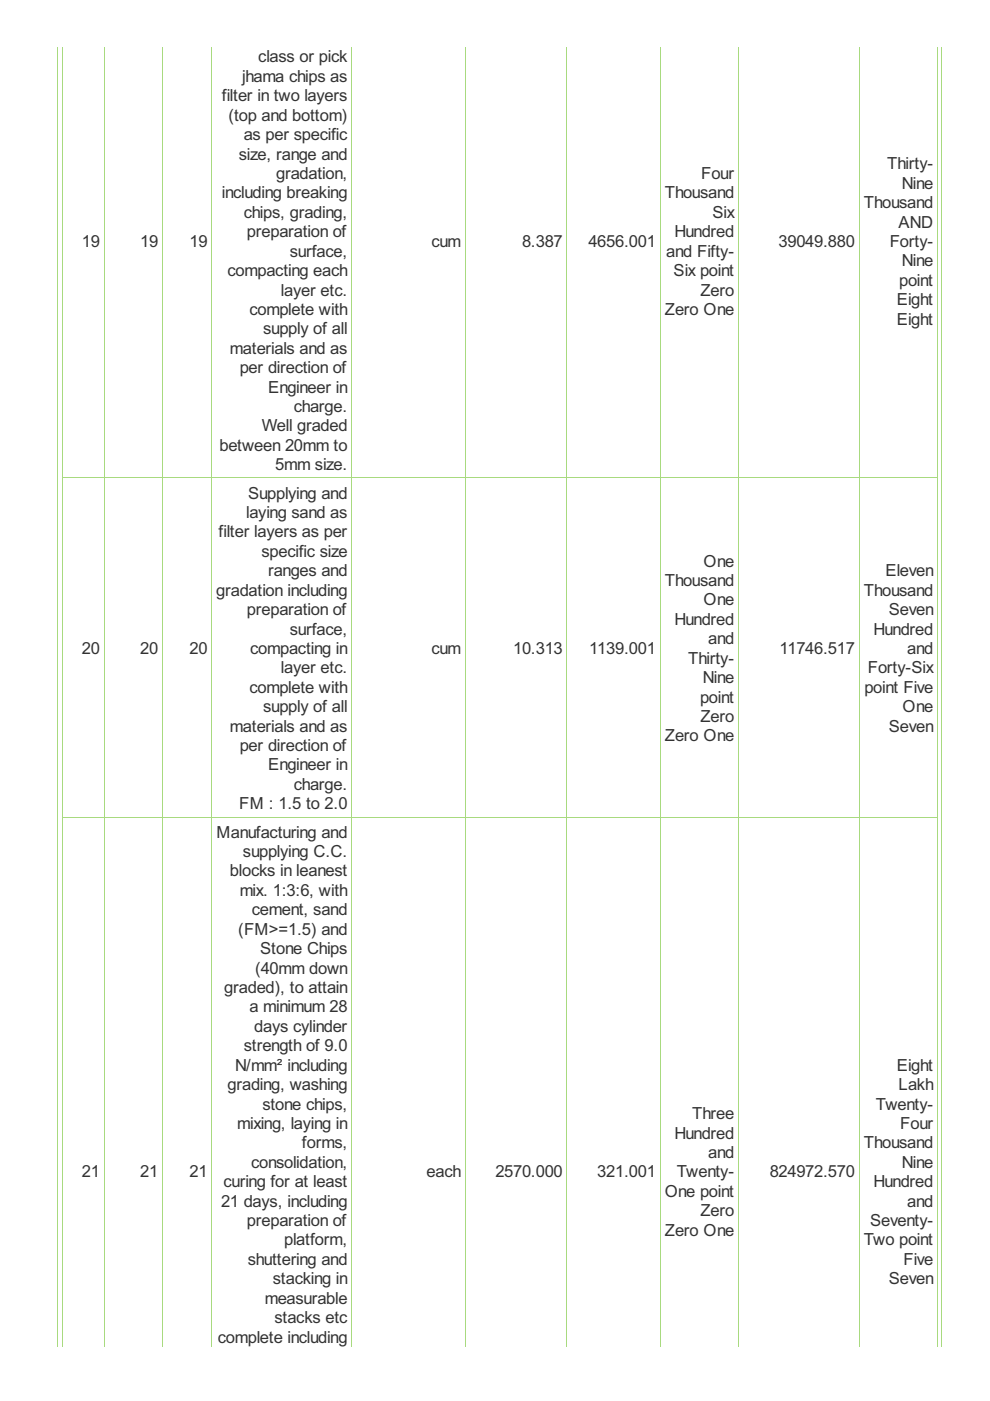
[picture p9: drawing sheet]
<svg xmlns="http://www.w3.org/2000/svg" width="210mm" height="297mm" viewBox="0 0 210 297" stroke-linecap="round" stroke-linejoin="round" font-family="sans-serif">
<defs><g id="words">
<g font-size="3.9" fill="#333">
<text x="51.3" y="17.4">jhama chips as</text>
<text x="54.8" y="13.3">class or pick</text>
<text x="47" y="21.5">filter in two layers</text>
<text x="48.4" y="25.6">(top and bottom)</text>
<text x="51.7" y="29.7">as per specific</text>
<text x="50.6" y="33.8">size, range and</text>
<text x="188.1" y="35.9">Thirty-</text>
<text x="58.5" y="38">gradation,</text>
<text x="148.7" y="38">Four</text>
<text x="191.2" y="40">Nine</text>
<text x="47" y="42.1">including breaking</text>
<text x="51.7" y="46.2">chips, grading,</text>
<text x="140.9" y="42.1">Thousand</text>
<text x="151.1" y="46.2">Six</text>
<text x="183.1" y="44.1">Thousand</text>
<text x="17.4" y="52.4">19</text>
<text x="29.7" y="52.4">19</text>
<text x="40.2" y="52.4">19</text>
<text x="52.4" y="50.3">preparation of</text>
<text x="91.5" y="52.4">cum</text>
<text x="110.7" y="52.4">8.387</text>
<text x="124.8" y="52.4">4656.001</text>
<text x="143" y="50.3">Hundred</text>
<text x="165.1" y="52.4">39049.880</text>
<text x="188.6" y="52.4">Forty-</text>
<text x="190.5" y="48.2">AND</text>
<text x="48.2" y="58.5">compacting each</text>
<text x="61.5" y="54.4">surface,</text>
<text x="141.2" y="54.4">and Fifty-</text>
<text x="142.8" y="58.5">Six point</text>
<text x="191.2" y="56.5">Nine</text>
<text x="59.6" y="62.7">layer etc.</text>
<text x="148.5" y="62.7">Zero</text>
<text x="190.2" y="64.7">Eight</text>
<text x="190.6" y="60.6">point</text>
<text x="52.9" y="66.8">complete with</text>
<text x="55.8" y="70.9">supply of all</text>
<text x="140.9" y="66.8">Zero One</text>
<text x="190.2" y="68.8">Eight</text>
<text x="48.8" y="75">materials and as</text>
<text x="50.8" y="79.1">per direction of</text>
<text x="56.9" y="83.2">Engineer in</text>
<text x="62.3" y="87.4">charge.</text>
<text x="46.5" y="95.6">between 20mm to</text>
<text x="55.5" y="91.5">Well graded</text>
<text x="58.4" y="99.7">5mm size.</text>
<text x="52.6" y="105.7">Supplying and</text>
<text x="46.4" y="114">filter layers as per</text>
<text x="52.2" y="109.8">laying sand as</text>
<text x="55.5" y="118.1">specific size</text>
<text x="56.8" y="122.2">ranges and</text>
<text x="140.9" y="124.2">Thousand</text>
<text x="149.2" y="120.1">One</text>
<text x="187.8" y="122.2">Eleven</text>
<text x="45.8" y="126.3">gradation including</text>
<text x="52.4" y="130.4">preparation of</text>
<text x="149.2" y="128.4">One</text>
<text x="183.1" y="126.3">Thousand</text>
<text x="188.5" y="130.4">Seven</text>
<text x="61.5" y="134.5">surface,</text>
<text x="143" y="132.5">Hundred</text>
<text x="150.1" y="136.6">and</text>
<text x="185.2" y="134.5">Hundred</text>
<text x="17.4" y="138.7">20</text>
<text x="29.7" y="138.7">20</text>
<text x="40.2" y="138.7">20</text>
<text x="53.1" y="138.7">compacting in</text>
<text x="59.6" y="142.8">layer etc.</text>
<text x="91.5" y="138.7">cum</text>
<text x="108.8" y="138.7">10.313</text>
<text x="124.9" y="138.7">1139.001</text>
<text x="145.9" y="140.7">Thirty-</text>
<text x="165.2" y="138.7">11746.517</text>
<text x="184" y="142.8">Forty-Six</text>
<text x="192.4" y="138.7">and</text>
<text x="52.9" y="146.9">complete with</text>
<text x="148.4" y="148.9">point</text>
<text x="149" y="144.8">Nine</text>
<text x="183.3" y="146.9">point Five</text>
<text x="48.8" y="155.1">materials and as</text>
<text x="55.8" y="151">supply of all</text>
<text x="148.5" y="153.1">Zero</text>
<text x="188.5" y="155.1">Seven</text>
<text x="191.4" y="151">One</text>
<text x="50.8" y="159.2">per direction of</text>
<text x="140.9" y="157.2">Zero One</text>
<text x="56.9" y="163.4">Engineer in</text>
<text x="62.3" y="167.5">charge.</text>
<text x="50.7" y="171.6">FM : 1.5 to 2.0</text>
<text x="45.9" y="177.6">Manufacturing and</text>
<text x="48.8" y="185.8">blocks in leanest</text>
<text x="51.5" y="181.7">supplying C.C.</text>
<text x="50.8" y="189.9">mix. 1:3:6, with</text>
<text x="53.4" y="194.1">cement, sand</text>
<text x="50.5" y="198.2">(FM&gt;=1.5) and</text>
<text x="55.2" y="202.3">Stone Chips</text>
<text x="54.1" y="206.4">(40mm down</text>
<text x="47.6" y="210.5">graded), to attain</text>
<text x="52.9" y="214.7">a minimum 28</text>
<text x="53.9" y="218.8">days cylinder</text>
<text x="49.9" y="227">N/mm² including</text>
<text x="51.7" y="222.9">strength of 9.0</text>
<text x="190.2" y="227">Eight</text>
<text x="48.2" y="231.1">grading, washing</text>
<text x="190.5" y="231.1">Lakh</text>
<text x="50.3" y="239.4">mixing, laying in</text>
<text x="55.6" y="235.2">stone chips,</text>
<text x="146.8" y="237.3">Three</text>
<text x="185.7" y="235.2">Twenty-</text>
<text x="190.9" y="239.4">Four</text>
<text x="64" y="243.5">forms,</text>
<text x="143" y="241.4">Hundred</text>
<text x="150.1" y="245.5">and</text>
<text x="183.1" y="243.5">Thousand</text>
<text x="17.4" y="249.7">21</text>
<text x="29.7" y="249.7">21</text>
<text x="40.2" y="249.7">21</text>
<text x="47.4" y="251.7">curing for at least</text>
<text x="53.2" y="247.6">consolidation,</text>
<text x="90.4" y="249.7">each</text>
<text x="105" y="249.7">2570.000</text>
<text x="126.6" y="249.7">321.001</text>
<text x="143.5" y="249.7">Twenty-</text>
<text x="163.2" y="249.7">824972.570</text>
<text x="185.2" y="251.7">Hundred</text>
<text x="191.2" y="247.6">Nine</text>
<text x="46.9" y="255.8">21 days, including</text>
<text x="140.9" y="253.8">One point</text>
<text x="148.5" y="257.9">Zero</text>
<text x="192.4" y="255.8">and</text>
<text x="52.4" y="259.9">preparation of</text>
<text x="140.9" y="262">Zero One</text>
<text x="184.5" y="259.9">Seventy-</text>
<text x="52.5" y="268.2">shuttering and</text>
<text x="60.3" y="264.1">platform,</text>
<text x="183.1" y="264.1">Two point</text>
<text x="191.6" y="268.2">Five</text>
<text x="57.9" y="272.3">stacking in</text>
<text x="188.5" y="272.3">Seven</text>
<text x="56.1" y="276.4">measurable</text>
<text x="58.2" y="280.5">stacks etc</text>
<text x="46.2" y="284.6">complete including</text>
</g>
</g></defs>
<g fill="none" stroke="#a8da7f" stroke-width=".21">
<path d="M12.1 9.9v275.7M13.2 9.9v275.7M22.1 9.9v275.7M34.4 9.9v275.7M44.9 9.9v275.7M74.6 9.9v275.7M98.6 9.9v275.7M120.2 9.9v275.7M139.9 9.9v275.7M156.6 9.9v275.7M182.1 9.9v275.7M198.8 9.9v275.7"/>
<path d="M199.6 9.9v275.7M13.1 101.3h185.8M13.1 173.2h185.8"/>
</g>
<use href="#words"/>
</svg>
